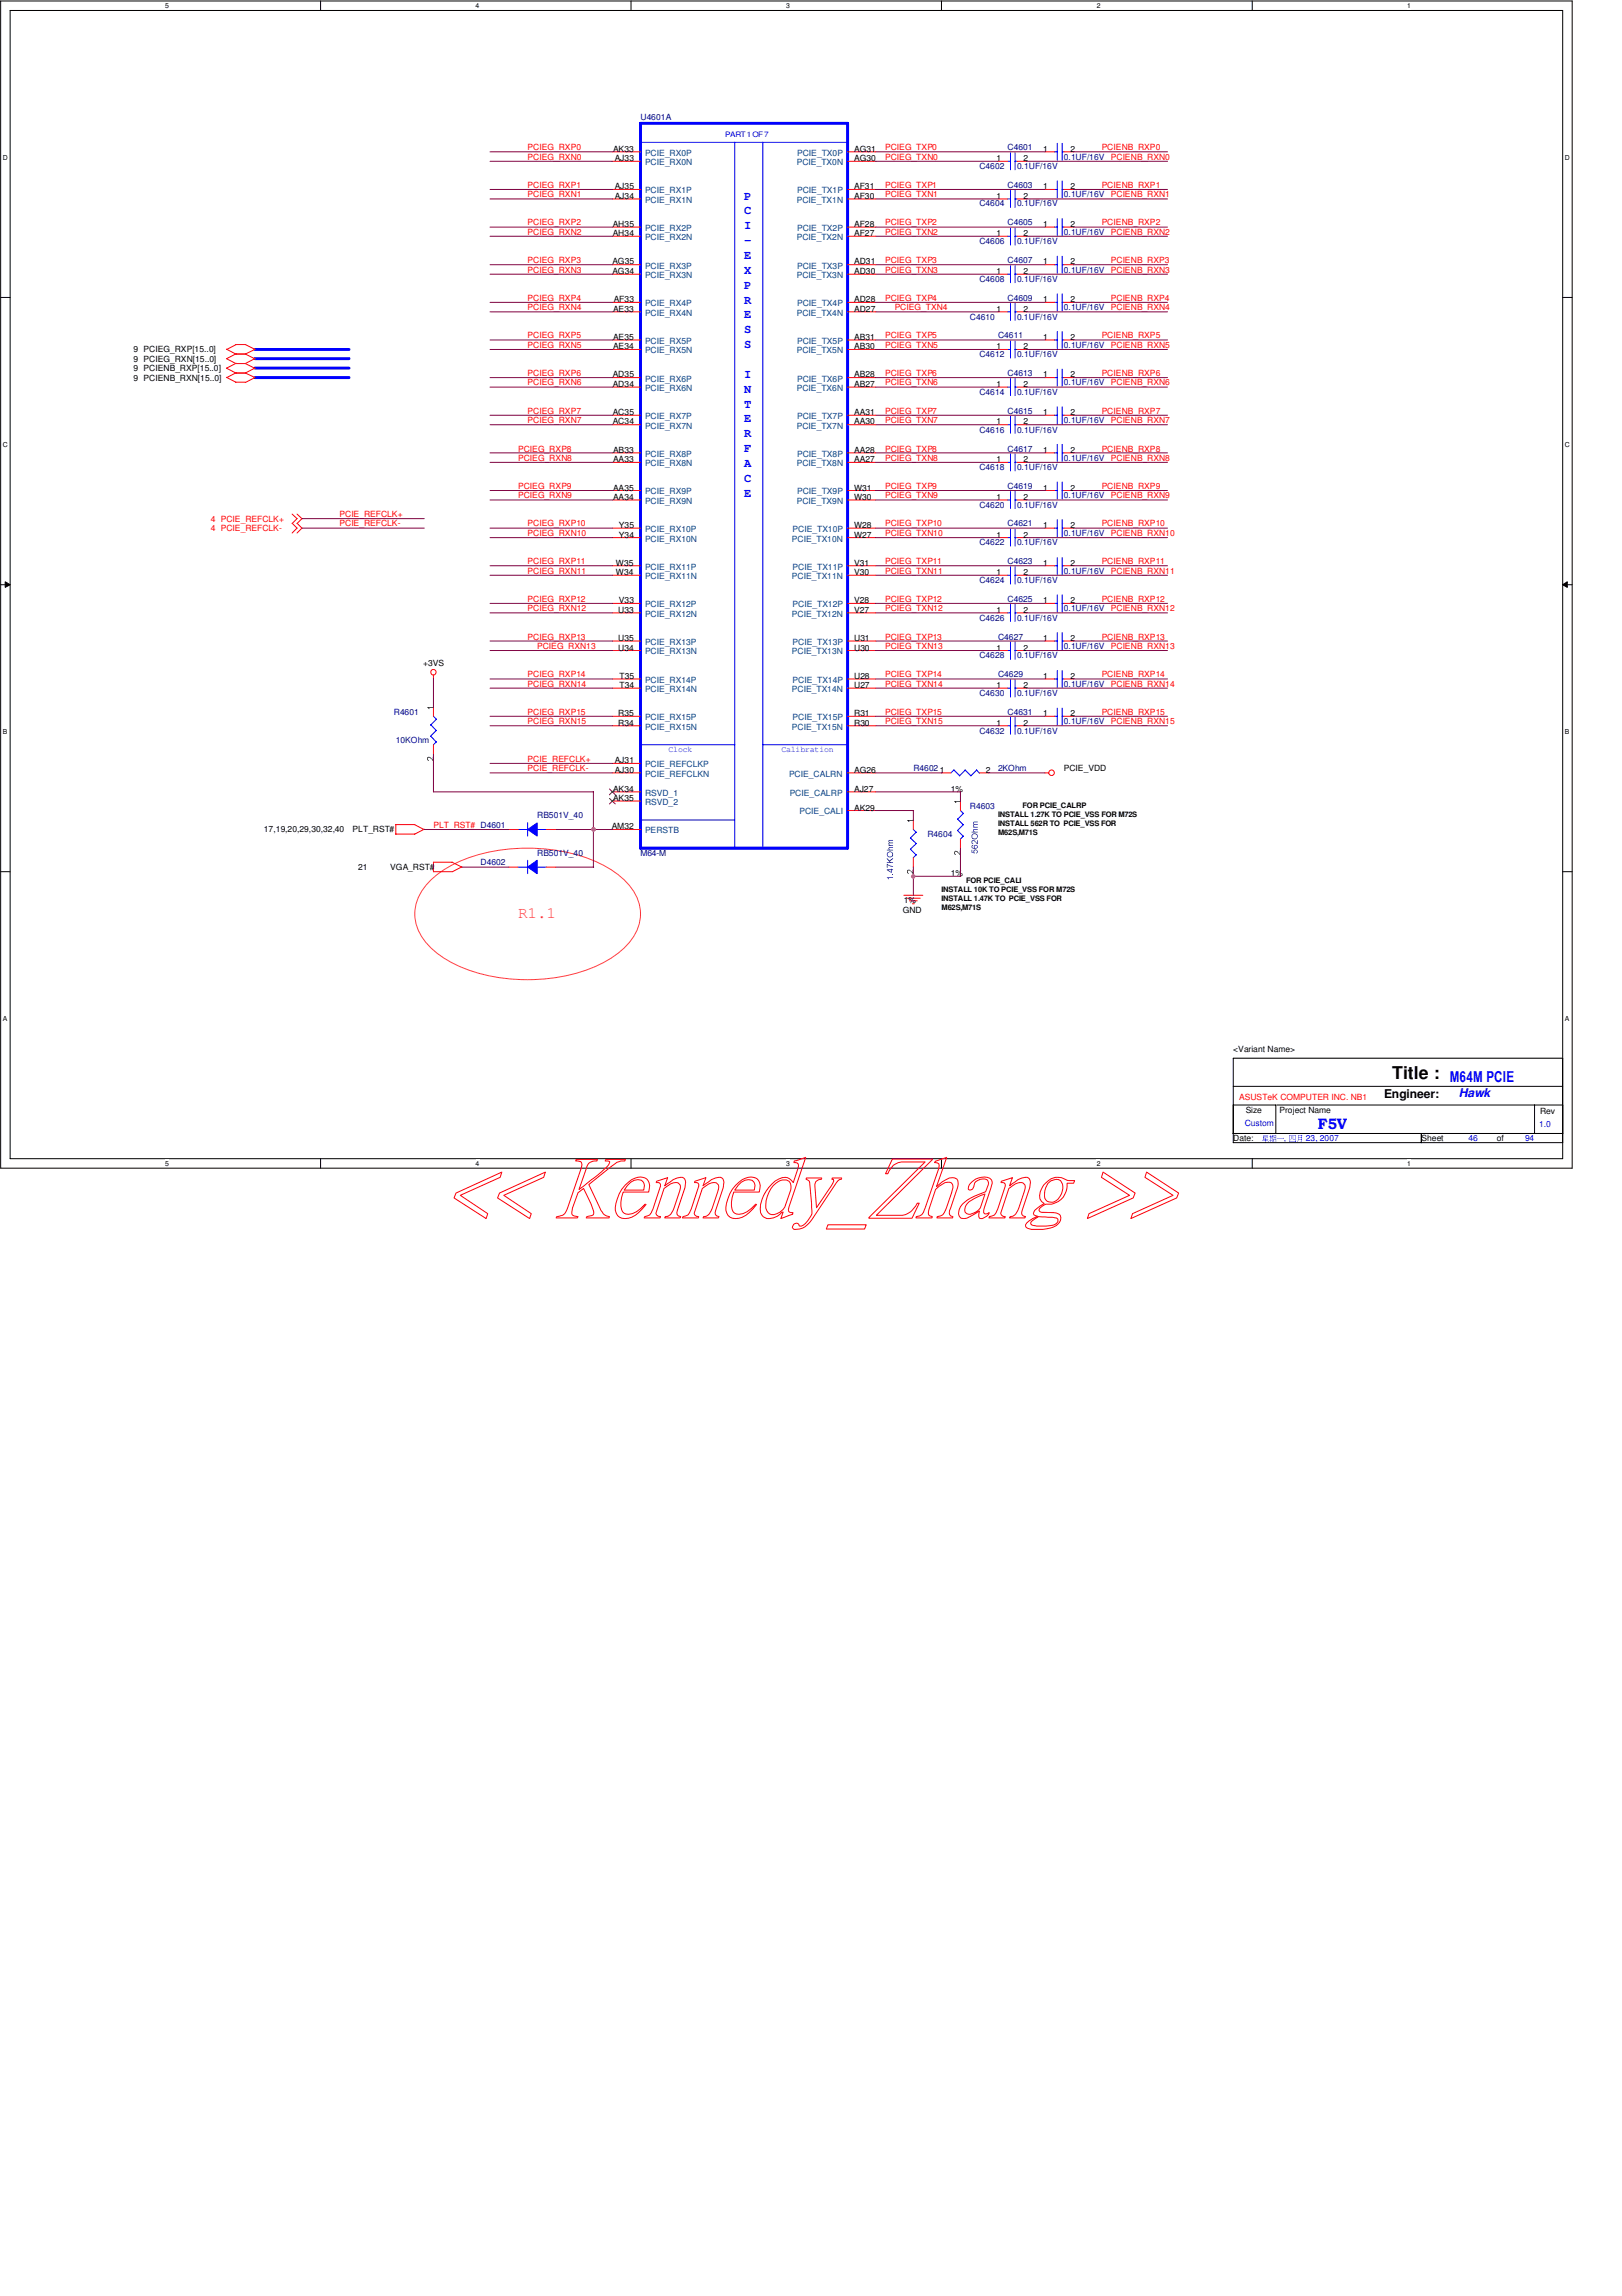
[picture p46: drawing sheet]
<svg xmlns="http://www.w3.org/2000/svg" width="210mm" height="297mm" viewBox="0 0 210 297" stroke-linecap="round" stroke-linejoin="round" font-family="sans-serif">
<defs><g id="words">
<text font-size="2.3" x="180.2" y="139.7">Title :</text>
<text font-size="2.1" fill="#ff0080" x="67.1" y="118.7">R1.1</text>
<g font-size="1.9" fill="#00f">
<text x="187.6" y="140">M64M PCIE</text>
<text x="170.6" y="146">F5V</text>
</g>
<g font-size="1.6" fill="#00f">
<text x="96.3" y="25.8">P</text>
<text x="96.3" y="27.7">C</text>
<text x="96.3" y="29.6">I</text>
<text x="96.3" y="31.6">-</text>
<text x="96.3" y="33.5">E</text>
<text x="96.3" y="35.4">X</text>
<text x="96.3" y="37.3">P</text>
<text x="96.3" y="39.3">R</text>
<text x="96.3" y="41.2">E</text>
<text x="96.3" y="43.1">S</text>
<text x="96.3" y="45">S</text>
<text x="96.3" y="48.9">I</text>
<text x="96.3" y="50.8">N</text>
<text x="96.3" y="52.7">T</text>
<text x="96.3" y="54.7">E</text>
<text x="96.3" y="56.6">R</text>
<text x="96.3" y="58.5">F</text>
<text x="96.3" y="60.4">A</text>
<text x="96.3" y="62.4">C</text>
<text x="96.3" y="64.3">E</text>
<text x="188.8" y="142">Hawk</text>
</g>
<text font-size="1.6" x="179.1" y="142">Engineer:</text>
<g font-size="1.1" fill="#000080">
<text x="82.9" y="15.5">U4601A</text>
<text x="126.7" y="21.9">C4602</text>
<text x="130.4" y="19.4">C4601</text>
<text x="131.6" y="21.9">0.1UF/16V</text>
<text x="137.7" y="20.7">0.1UF/16V</text>
<text x="126.7" y="26.7">C4604</text>
<text x="130.4" y="29.2">C4605</text>
<text x="130.4" y="24.3">C4603</text>
<text x="131.6" y="26.7">0.1UF/16V</text>
<text x="137.7" y="25.5">0.1UF/16V</text>
<text x="126.7" y="31.6">C4606</text>
<text x="130.4" y="34">C4607</text>
<text x="131.6" y="31.6">0.1UF/16V</text>
<text x="137.7" y="35.3">0.1UF/16V</text>
<text x="137.7" y="30.4">0.1UF/16V</text>
<text x="125.5" y="41.4">C4610</text>
<text x="126.7" y="36.5">C4608</text>
<text x="130.4" y="38.9">C4609</text>
<text x="131.6" y="41.4">0.1UF/16V</text>
<text x="131.6" y="36.5">0.1UF/16V</text>
<text x="137.7" y="40.1">0.1UF/16V</text>
<text x="126.7" y="46.2">C4612</text>
<text x="129.2" y="43.8">C4611</text>
<text x="131.6" y="46.2">0.1UF/16V</text>
<text x="137.7" y="45">0.1UF/16V</text>
<text x="126.7" y="51.1">C4614</text>
<text x="130.4" y="48.6">C4613</text>
<text x="130.4" y="53.5">C4615</text>
<text x="131.6" y="51.1">0.1UF/16V</text>
<text x="137.7" y="49.9">0.1UF/16V</text>
<text x="126.7" y="56">C4616</text>
<text x="130.4" y="58.4">C4617</text>
<text x="131.6" y="56">0.1UF/16V</text>
<text x="137.7" y="54.7">0.1UF/16V</text>
<text x="137.7" y="59.6">0.1UF/16V</text>
<text x="126.7" y="60.8">C4618</text>
<text x="126.7" y="65.7">C4620</text>
<text x="130.4" y="63.2">C4619</text>
<text x="131.6" y="60.8">0.1UF/16V</text>
<text x="131.6" y="65.7">0.1UF/16V</text>
<text x="137.7" y="64.5">0.1UF/16V</text>
<text x="126.7" y="70.6">C4622</text>
<text x="130.4" y="68.1">C4621</text>
<text x="131.6" y="70.6">0.1UF/16V</text>
<text x="137.7" y="69.3">0.1UF/16V</text>
<text x="126.7" y="75.4">C4624</text>
<text x="130.4" y="77.9">C4625</text>
<text x="130.4" y="73">C4623</text>
<text x="131.6" y="75.4">0.1UF/16V</text>
<text x="137.7" y="74.2">0.1UF/16V</text>
<text x="126.7" y="80.3">C4626</text>
<text x="129.2" y="82.8">C4627</text>
<text x="131.6" y="80.3">0.1UF/16V</text>
<text x="137.7" y="79.1">0.1UF/16V</text>
<text x="137.7" y="83.9">0.1UF/16V</text>
<text x="126.7" y="85.2">C4628</text>
<text x="129.2" y="87.6">C4629</text>
<text x="131.6" y="85.2">0.1UF/16V</text>
<text x="137.7" y="88.9">0.1UF/16V</text>
<text x="51" y="92.5">R4601</text>
<text x="126.7" y="94.9">C4632</text>
<text x="126.7" y="90">C4630</text>
<text x="130.4" y="92.5">C4631</text>
<text x="131.6" y="94.9">0.1UF/16V</text>
<text x="131.6" y="90">0.1UF/16V</text>
<text x="137.7" y="93.7">0.1UF/16V</text>
<text x="51.2" y="96.1">10KOhm</text>
<text x="118.2" y="99.8">R4602</text>
<text x="129.2" y="99.8">2KOhm</text>
<text x="69.5" y="105.9">RB501V_40</text>
<text x="125.5" y="104.6">R4603</text>
<text x="62.2" y="112">D4602</text>
<text x="69.5" y="110.7">RB501V_40</text>
<text x="82.9" y="110.7">M64-M</text>
<text x="120" y="108.3">R4604</text>
</g>
<g font-size="1.1" fill="#f00">
<text x="68.3" y="19.4">PCIEG_RXP0</text>
<text x="68.3" y="20.7">PCIEG_RXN0</text>
<text x="114.6" y="20.7">PCIEG_TXN0</text>
<text x="114.6" y="19.4">PCIEG_TXP0</text>
<text x="142.6" y="19.4">PCIENB_RXP0</text>
<text x="143.8" y="20.7">PCIENB_RXN0</text>
<text x="68.3" y="24.3">PCIEG_RXP1</text>
<text x="68.3" y="25.5">PCIEG_RXN1</text>
<text x="68.3" y="29.2">PCIEG_RXP2</text>
<text x="114.6" y="25.5">PCIEG_TXN1</text>
<text x="114.6" y="29.2">PCIEG_TXP2</text>
<text x="114.6" y="24.3">PCIEG_TXP1</text>
<text x="142.6" y="24.3">PCIENB_RXP1</text>
<text x="142.6" y="29.2">PCIENB_RXP2</text>
<text x="143.8" y="25.5">PCIENB_RXN1</text>
<text x="68.3" y="35.3">PCIEG_RXN3</text>
<text x="68.3" y="34">PCIEG_RXP3</text>
<text x="68.3" y="30.4">PCIEG_RXN2</text>
<text x="114.6" y="30.4">PCIEG_TXN2</text>
<text x="114.6" y="35.3">PCIEG_TXN3</text>
<text x="114.6" y="34">PCIEG_TXP3</text>
<text x="143.8" y="35.3">PCIENB_RXN3</text>
<text x="143.8" y="30.4">PCIENB_RXN2</text>
<text x="143.8" y="34">PCIENB_RXP3</text>
<text x="68.3" y="38.9">PCIEG_RXP4</text>
<text x="68.3" y="40.1">PCIEG_RXN4</text>
<text x="114.6" y="38.9">PCIEG_TXP4</text>
<text x="115.8" y="40.1">PCIEG_TXN4</text>
<text x="143.8" y="40.1">PCIENB_RXN4</text>
<text x="143.8" y="38.9">PCIENB_RXP4</text>
<text x="68.3" y="43.8">PCIEG_RXP5</text>
<text x="68.3" y="45">PCIEG_RXN5</text>
<text x="114.6" y="45">PCIEG_TXN5</text>
<text x="114.6" y="43.8">PCIEG_TXP5</text>
<text x="142.6" y="43.8">PCIENB_RXP5</text>
<text x="143.8" y="45">PCIENB_RXN5</text>
<text x="68.3" y="49.9">PCIEG_RXN6</text>
<text x="68.3" y="53.5">PCIEG_RXP7</text>
<text x="68.3" y="48.6">PCIEG_RXP6</text>
<text x="114.6" y="48.6">PCIEG_TXP6</text>
<text x="114.6" y="53.5">PCIEG_TXP7</text>
<text x="114.6" y="49.9">PCIEG_TXN6</text>
<text x="142.6" y="48.6">PCIENB_RXP6</text>
<text x="142.6" y="53.5">PCIENB_RXP7</text>
<text x="143.8" y="49.9">PCIENB_RXN6</text>
<text x="67.1" y="58.4">PCIEG_RXP8</text>
<text x="67.1" y="59.6">PCIEG_RXN8</text>
<text x="68.3" y="54.7">PCIEG_RXN7</text>
<text x="114.6" y="54.7">PCIEG_TXN7</text>
<text x="114.6" y="58.4">PCIEG_TXP8</text>
<text x="114.6" y="59.6">PCIEG_TXN8</text>
<text x="142.6" y="58.4">PCIENB_RXP8</text>
<text x="143.8" y="54.7">PCIENB_RXN7</text>
<text x="143.8" y="59.6">PCIENB_RXN8</text>
<text x="67.1" y="64.5">PCIEG_RXN9</text>
<text x="67.1" y="63.2">PCIEG_RXP9</text>
<text x="114.6" y="63.2">PCIEG_TXP9</text>
<text x="114.6" y="64.5">PCIEG_TXN9</text>
<text x="142.6" y="63.2">PCIENB_RXP9</text>
<text x="143.8" y="64.5">PCIENB_RXN9</text>
<text x="27.3" y="68.7">4 PCIE_REFCLK-</text>
<text x="27.3" y="67.5">4 PCIE_REFCLK+</text>
<text x="43.9" y="68.1">PCIE_REFCLK-</text>
<text x="43.9" y="66.9">PCIE_REFCLK+</text>
<text x="68.3" y="68.1">PCIEG_RXP10</text>
<text x="68.3" y="69.3">PCIEG_RXN10</text>
<text x="114.6" y="68.1">PCIEG_TXP10</text>
<text x="114.6" y="69.3">PCIEG_TXN10</text>
<text x="142.6" y="68.1">PCIENB_RXP10</text>
<text x="143.8" y="69.3">PCIENB_RXN10</text>
<text x="68.3" y="73">PCIEG_RXP11</text>
<text x="68.3" y="74.2">PCIEG_RXN11</text>
<text x="68.3" y="77.9">PCIEG_RXP12</text>
<text x="114.6" y="77.9">PCIEG_TXP12</text>
<text x="114.6" y="74.2">PCIEG_TXN11</text>
<text x="114.6" y="73">PCIEG_TXP11</text>
<text x="142.6" y="73">PCIENB_RXP11</text>
<text x="142.6" y="77.9">PCIENB_RXP12</text>
<text x="143.8" y="74.2">PCIENB_RXN11</text>
<text x="68.3" y="82.8">PCIEG_RXP13</text>
<text x="68.3" y="79.1">PCIEG_RXN12</text>
<text x="69.5" y="83.9">PCIEG_RXN13</text>
<text x="114.6" y="79.1">PCIEG_TXN12</text>
<text x="114.6" y="82.8">PCIEG_TXP13</text>
<text x="114.6" y="83.9">PCIEG_TXN13</text>
<text x="142.6" y="82.8">PCIENB_RXP13</text>
<text x="143.8" y="79.1">PCIENB_RXN12</text>
<text x="143.8" y="83.9">PCIENB_RXN13</text>
<text x="68.3" y="88.9">PCIEG_RXN14</text>
<text x="68.3" y="87.6">PCIEG_RXP14</text>
<text x="114.6" y="87.6">PCIEG_TXP14</text>
<text x="114.6" y="88.9">PCIEG_TXN14</text>
<text x="142.6" y="87.6">PCIENB_RXP14</text>
<text x="143.8" y="88.9">PCIENB_RXN14</text>
<text x="68.3" y="93.7">PCIEG_RXN15</text>
<text x="68.3" y="92.5">PCIEG_RXP15</text>
<text x="114.6" y="92.5">PCIEG_TXP15</text>
<text x="114.6" y="93.7">PCIEG_TXN15</text>
<text x="142.6" y="92.5">PCIENB_RXP15</text>
<text x="143.8" y="93.7">PCIENB_RXN15</text>
<text x="68.3" y="98.6">PCIE_REFCLK+</text>
<text x="68.3" y="99.8">PCIE_REFCLK-</text>
<text x="56.1" y="107.1">PLT_RST# D4601</text>
<text x="160.4" y="142.3">ASUSTeK COMPUTER INC. NB1</text>
</g>
<g font-size="1.1">
<text x="79.3" y="19.6">AK33</text>
<text x="79.5" y="20.8">AJ33</text>
<text x="110.5" y="19.6">AG31</text>
<text x="110.5" y="20.8">AG30</text>
<text x="128.9" y="20.8">1</text>
<text x="132.5" y="20.8">2</text>
<text x="135" y="19.6">1</text>
<text x="138.5" y="19.6">2</text>
<text x="79.3" y="29.3">AH35</text>
<text x="79.5" y="24.5">AJ35</text>
<text x="79.5" y="25.7">AJ34</text>
<text x="110.5" y="24.5">AF31</text>
<text x="110.5" y="25.7">AF30</text>
<text x="110.5" y="29.3">AF28</text>
<text x="128.9" y="25.7">1</text>
<text x="132.5" y="25.7">2</text>
<text x="135" y="29.3">1</text>
<text x="135" y="24.5">1</text>
<text x="138.5" y="29.3">2</text>
<text x="138.5" y="24.5">2</text>
<text x="79.2" y="34.2">AG35</text>
<text x="79.2" y="35.4">AG34</text>
<text x="79.3" y="30.6">AH34</text>
<text x="110.5" y="30.6">AF27</text>
<text x="110.5" y="34.2">AD31</text>
<text x="110.5" y="35.4">AD30</text>
<text x="128.9" y="35.4">1</text>
<text x="128.9" y="30.6">1</text>
<text x="132.5" y="35.4">2</text>
<text x="132.5" y="30.6">2</text>
<text x="135" y="34.2">1</text>
<text x="138.5" y="34.2">2</text>
<text x="79.3" y="40.3">AE33</text>
<text x="79.4" y="39.1">AF33</text>
<text x="110.5" y="39.1">AD28</text>
<text x="110.5" y="40.3">AD27</text>
<text x="128.9" y="40.3">1</text>
<text x="132.5" y="40.3">2</text>
<text x="135" y="39.1">1</text>
<text x="138.5" y="39.1">2</text>
<text x="17.3" y="45.6">9 PCIEG_RXP[15..0]</text>
<text x="17.3" y="46.8">9 PCIEG_RXN[15..0]</text>
<text x="79.3" y="43.9">AE35</text>
<text x="79.3" y="45.2">AE34</text>
<text x="110.5" y="43.9">AB31</text>
<text x="110.5" y="45.2">AB30</text>
<text x="128.9" y="45.2">1</text>
<text x="132.5" y="45.2">2</text>
<text x="135" y="43.9">1</text>
<text x="138.5" y="43.9">2</text>
<text x="17.3" y="48">9 PCIENB_RXP[15..0]</text>
<text x="17.3" y="49.3">9 PCIENB_RXN[15..0]</text>
<text x="79.3" y="48.8">AD35</text>
<text x="79.3" y="50">AD34</text>
<text x="79.3" y="53.7">AC35</text>
<text x="110.5" y="48.8">AB28</text>
<text x="110.5" y="50">AB27</text>
<text x="110.5" y="53.7">AA31</text>
<text x="128.9" y="50">1</text>
<text x="132.5" y="50">2</text>
<text x="135" y="48.8">1</text>
<text x="135" y="53.7">1</text>
<text x="138.5" y="48.8">2</text>
<text x="138.5" y="53.7">2</text>
<text x="79.3" y="54.9">AC34</text>
<text x="79.3" y="58.6">AB33</text>
<text x="79.3" y="59.8">AA33</text>
<text x="110.5" y="54.9">AA30</text>
<text x="110.5" y="58.6">AA28</text>
<text x="110.5" y="59.8">AA27</text>
<text x="128.9" y="59.8">1</text>
<text x="128.9" y="54.9">1</text>
<text x="132.5" y="59.8">2</text>
<text x="132.5" y="54.9">2</text>
<text x="135" y="58.6">1</text>
<text x="138.5" y="58.6">2</text>
<text x="79.3" y="63.5">AA35</text>
<text x="79.3" y="64.6">AA34</text>
<text x="110.5" y="63.5">W31</text>
<text x="110.5" y="64.6">W30</text>
<text x="128.9" y="64.6">1</text>
<text x="132.5" y="64.6">2</text>
<text x="135" y="63.5">1</text>
<text x="138.5" y="63.5">2</text>
<text x="80.1" y="68.3">Y35</text>
<text x="80.1" y="69.6">Y34</text>
<text x="110.5" y="68.3">W28</text>
<text x="110.5" y="69.6">W27</text>
<text x="128.9" y="69.6">1</text>
<text x="132.5" y="69.6">2</text>
<text x="135" y="68.3">1</text>
<text x="138.5" y="68.3">2</text>
<text x="79.7" y="73.2">W35</text>
<text x="79.7" y="74.4">W34</text>
<text x="110.5" y="73.2">V31</text>
<text x="110.5" y="74.4">V30</text>
<text x="128.9" y="74.4">1</text>
<text x="132.5" y="74.4">2</text>
<text x="135" y="73.2">1</text>
<text x="138.5" y="73.2">2</text>
<text x="80" y="79.2">U33</text>
<text x="80" y="82.9">U35</text>
<text x="80.1" y="78.1">V33</text>
<text x="110.5" y="78.1">V28</text>
<text x="110.5" y="79.2">V27</text>
<text x="110.5" y="82.9">U31</text>
<text x="128.9" y="79.2">1</text>
<text x="132.5" y="79.2">2</text>
<text x="135" y="78.1">1</text>
<text x="135" y="82.9">1</text>
<text x="138.5" y="78.1">2</text>
<text x="138.5" y="82.9">2</text>
<text x="54.8" y="86.1">+3VS</text>
<text x="80" y="84.2">U34</text>
<text x="80.2" y="87.8">T35</text>
<text x="80.2" y="89">T34</text>
<text x="110.5" y="84.2">U30</text>
<text x="110.5" y="87.8">U28</text>
<text x="110.5" y="89">U27</text>
<text x="128.9" y="84.2">1</text>
<text x="128.9" y="89">1</text>
<text x="132.5" y="84.2">2</text>
<text x="132.5" y="89">2</text>
<text x="135" y="87.8">1</text>
<text x="138.5" y="87.8">2</text>
<text x="80" y="92.7">R35</text>
<text x="80" y="93.9">R34</text>
<text x="110.5" y="92.7">R31</text>
<text x="110.5" y="93.9">R30</text>
<text x="128.9" y="93.9">1</text>
<text x="132.5" y="93.9">2</text>
<text x="135" y="92.7">1</text>
<text x="138.5" y="92.7">2</text>
<text x="79.5" y="98.8">AJ31</text>
<text x="79.5" y="100">AJ30</text>
<text x="110.5" y="100">AG26</text>
<text x="121.6" y="100">1</text>
<text x="127.6" y="100">2</text>
<text x="137.7" y="99.8">PCIE_VDD</text>
<text x="34.2" y="107.7">17,19,20,29,30,32,40</text>
<text x="45.6" y="107.7">PLT_RST#</text>
<text x="79.2" y="107.3">AM32</text>
<text x="79.3" y="102.4">AK34</text>
<text x="79.3" y="103.6">AK35</text>
<text x="110.5" y="102.4">AJ27</text>
<text x="110.5" y="104.9">AK29</text>
<text x="123.1" y="102.5">1%</text>
<text x="46.4" y="112.6">21</text>
<text x="50.5" y="112.6">VGA_RST#</text>
<text x="123.1" y="113.3">1%</text>
<text x="116.8" y="118.1">GND</text>
<text x="117" y="116.8">1%</text>
<text x="159.6" y="136.1">&lt;Variant Name&gt;</text>
<text x="161.2" y="144">Size</text>
<text x="165.6" y="144">Project Name</text>
<text x="159.6" y="147.7">Date:</text>
<text x="183.9" y="147.7">Sheet</text>
<text x="193.7" y="147.7">of</text>
<text x="199.3" y="144.1">Rev</text>
</g>
<g font-size="1.1" fill="#004080">
<text x="83.5" y="20.2">PCIE_RX0P</text>
<text x="83.5" y="21.4">PCIE_RX0N</text>
<text x="103.1" y="21.4">PCIE_TX0N</text>
<text x="103.2" y="20.2">PCIE_TX0P</text>
<text x="83.5" y="25">PCIE_RX1P</text>
<text x="83.5" y="26.2">PCIE_RX1N</text>
<text x="83.5" y="29.9">PCIE_RX2P</text>
<text x="103.1" y="26.2">PCIE_TX1N</text>
<text x="103.2" y="25">PCIE_TX1P</text>
<text x="103.2" y="29.9">PCIE_TX2P</text>
<text x="83.5" y="31.1">PCIE_RX2N</text>
<text x="83.5" y="34.8">PCIE_RX3P</text>
<text x="83.5" y="36">PCIE_RX3N</text>
<text x="103.1" y="31.1">PCIE_TX2N</text>
<text x="103.1" y="36">PCIE_TX3N</text>
<text x="103.2" y="34.8">PCIE_TX3P</text>
<text x="83.5" y="39.6">PCIE_RX4P</text>
<text x="83.5" y="40.9">PCIE_RX4N</text>
<text x="103.1" y="40.9">PCIE_TX4N</text>
<text x="103.2" y="39.6">PCIE_TX4P</text>
<text x="83.5" y="44.5">PCIE_RX5P</text>
<text x="83.5" y="45.7">PCIE_RX5N</text>
<text x="103.1" y="45.7">PCIE_TX5N</text>
<text x="103.2" y="44.5">PCIE_TX5P</text>
<text x="83.5" y="49.4">PCIE_RX6P</text>
<text x="83.5" y="50.6">PCIE_RX6N</text>
<text x="103.1" y="50.6">PCIE_TX6N</text>
<text x="103.2" y="49.4">PCIE_TX6P</text>
<text x="83.5" y="54.2">PCIE_RX7P</text>
<text x="83.5" y="55.5">PCIE_RX7N</text>
<text x="83.5" y="59.1">PCIE_RX8P</text>
<text x="103.1" y="55.5">PCIE_TX7N</text>
<text x="103.2" y="54.2">PCIE_TX7P</text>
<text x="103.2" y="59.1">PCIE_TX8P</text>
<text x="83.5" y="60.3">PCIE_RX8N</text>
<text x="83.5" y="64">PCIE_RX9P</text>
<text x="83.5" y="65.2">PCIE_RX9N</text>
<text x="103.1" y="60.3">PCIE_TX8N</text>
<text x="103.1" y="65.2">PCIE_TX9N</text>
<text x="103.2" y="64">PCIE_TX9P</text>
<text x="83.5" y="68.8">PCIE_RX10P</text>
<text x="83.5" y="70.1">PCIE_RX10N</text>
<text x="102.5" y="70.1">PCIE_TX10N</text>
<text x="102.6" y="68.8">PCIE_TX10P</text>
<text x="83.5" y="73.7">PCIE_RX11P</text>
<text x="83.5" y="74.9">PCIE_RX11N</text>
<text x="102.5" y="74.9">PCIE_TX11N</text>
<text x="102.6" y="73.7">PCIE_TX11P</text>
<text x="83.5" y="78.6">PCIE_RX12P</text>
<text x="83.5" y="79.8">PCIE_RX12N</text>
<text x="83.5" y="83.4">PCIE_RX13P</text>
<text x="102.5" y="79.8">PCIE_TX12N</text>
<text x="102.6" y="78.6">PCIE_TX12P</text>
<text x="102.6" y="83.4">PCIE_TX13P</text>
<text x="83.5" y="84.7">PCIE_RX13N</text>
<text x="83.5" y="88.3">PCIE_RX14P</text>
<text x="83.5" y="89.5">PCIE_RX14N</text>
<text x="102.5" y="84.7">PCIE_TX13N</text>
<text x="102.5" y="89.5">PCIE_TX14N</text>
<text x="102.6" y="88.3">PCIE_TX14P</text>
<text x="83.5" y="93.2">PCIE_RX15P</text>
<text x="83.5" y="94.4">PCIE_RX15N</text>
<text x="102.5" y="94.4">PCIE_TX15N</text>
<text x="102.6" y="93.2">PCIE_TX15P</text>
<text x="83.5" y="99.3">PCIE_REFCLKP</text>
<text x="83.5" y="100.5">PCIE_REFCLKN</text>
<text x="102.1" y="100.5">PCIE_CALRN</text>
<text x="83.5" y="103">RSVD_1</text>
<text x="83.5" y="104.1">RSVD_2</text>
<text x="83.5" y="107.8">PERSTB</text>
<text x="102.2" y="103">PCIE_CALRP</text>
<text x="103.5" y="105.4">PCIE_CALI</text>
</g>
<g font-size="1.1" fill="#00f">
<text x="86.5" y="97.2">Clock</text>
<text x="101.1" y="97.2">Calibration</text>
<text x="161.1" y="145.7">Custom</text>
<text x="166.2" y="147.7">,</text>
<text x="169" y="147.7">23, 2007</text>
<text x="190" y="147.7">46</text>
<text x="197.4" y="147.7">94</text>
<text x="199.2" y="145.8">1.0</text>
</g>
<text font-size="1" fill="#00f" x="93.9" y="17.7">PART 1 OF 7</text>
<g font-size="1">
<text x="129.2" y="105.7">INSTALL 1.27K TO PCIE_VSS FOR M72S</text>
<text x="129.2" y="106.9">INSTALL 562R TO PCIE_VSS FOR</text>
<text x="132.3" y="104.6">FOR PCIE_CALRP</text>
<text x="129.2" y="108">M62S,M71S</text>
<text x="121.8" y="115.4">INSTALL 10K TO PCIE_VSS FOR M72S</text>
<text x="121.8" y="116.6">INSTALL 1.47K TO PCIE_VSS FOR</text>
<text x="121.8" y="117.8">M62S,M71S</text>
<text x="125" y="114.3">FOR PCIE_CALI</text>
</g>
<g font-size=".9">
<text x="21.4" y="1">5</text>
<text x="61.6" y="1">4</text>
<text x="101.7" y="1">3</text>
<text x="141.9" y="1">2</text>
<text x="182.1" y="1">1</text>
<text x=".4" y="20.7">D</text>
<text x="202.5" y="20.7">D</text>
<text x=".4" y="57.8">C</text>
<text x="202.5" y="57.8">C</text>
<text x=".4" y="95">B</text>
<text x="202.5" y="95">B</text>
<text x=".4" y="132.1">A</text>
<text x="202.5" y="132.1">A</text>
<text x="21.4" y="150.8">5</text>
<text x="61.6" y="150.8">4</text>
<text x="101.7" y="150.8">3</text>
<text x="141.9" y="150.8">2</text>
<text x="182.1" y="150.8">1</text>
</g>
</g></defs>
<path d="M.1 .1h203.4v151h-203.4zM1.3 1.4h200.9v148.5h-200.9z" fill="none" stroke="#000" stroke-width=".13"/>
<g fill="#fff">
<path d="M21.4 .3h.5v.9h-.5z"/>
<path d="M21.4 150h.5v1h-.5z"/>
</g>
<path d="M41.5 .1v1.3M41.5 149.9v1.2" fill="none" stroke="#000" stroke-width=".13"/>
<g fill="#fff">
<path d="M61.6 .3h.5v.9h-.5z"/>
<path d="M61.6 150h.5v1h-.5z"/>
</g>
<path d="M81.7 .1v1.3M81.7 149.9v1.2" fill="none" stroke="#000" stroke-width=".13"/>
<g fill="#fff">
<path d="M101.7 .3h.5v.9h-.5z"/>
<path d="M101.7 150h.5v1h-.5z"/>
</g>
<path d="M121.8 .1v1.3M121.8 149.9v1.2" fill="none" stroke="#000" stroke-width=".13"/>
<g fill="#fff">
<path d="M141.9 .3h.5v.9h-.5z"/>
<path d="M141.9 150h.5v1h-.5z"/>
</g>
<path d="M162.1 .1v1.3M162.1 149.9v1.2" fill="none" stroke="#000" stroke-width=".13"/>
<g fill="#fff">
<path d="M182.1 .3h.5v.9h-.5z"/>
<path d="M182.1 150h.5v1h-.5z"/>
<path d="M.4 19.9h.6v1h-.6z"/>
<path d="M202.5 19.9h.7v1h-.7z"/>
<path d="M.4 57h.6v1h-.6z"/>
<path d="M202.5 57h.7v1h-.7z"/>
</g>
<path d="M.1 38.5h1.2M202.2 38.5h1.3" fill="none" stroke="#000" stroke-width=".13"/>
<g fill="#fff">
<path d="M.4 94.1h.6v1.1h-.6z"/>
<path d="M202.5 94.1h.6v1.1h-.6z"/>
</g>
<path d="M.1 75.6h1.2M.7 75.3l.6 .3-.6 .4zM202.2 75.6l.6-.3v.7zM202.2 75.6h1.3" fill="none" stroke="#000" stroke-width=".13"/>
<path d="M.7 75.3l.6 .3-.6 .4zM202.2 75.6l.6-.3v.7z" fill="#000"/>
<g fill="#fff">
<path d="M.4 131.3h.6v1h-.6z"/>
<path d="M202.5 131.3h.6v1h-.6z"/>
</g>
<path d="M.1 112.8h1.2M202.2 112.8h1.3" fill="none" stroke="#000" stroke-width=".13"/>
<path d="M55.9 113.7a17.7 17.7 0 0 1 10.6-3.9 21.7 21.7 0 0 1 12.1 2.4 8 8 0 0 1 4.2 5 5.9 5.9 0 0 1-2.2 5.6 17.9 17.9 0 0 1-10.7 3.9 21.5 21.5 0 0 1-12-2.4 8 8 0 0 1-4.1-5.1 5.9 5.9 0 0 1 2.1-5.5z" fill="none" stroke="#ff0080" stroke-width=".13"/>
<g fill="#00f">
<path d="M165.2 147.3h.8l.1-.1 .1 .1z"/>
<path d="M163.5 146.9h.5zM163.5 147l.5 .1zM163.5 147.2h.5zM163.4 146.9l.1 .4v-.4zM164 146.9v.3zM163.5 147.2l-.2 .4 .3-.3zM163.5 147.4h.6zM163.4 147.6h.6v-.1v.1zM163.7 147.2l.1 .6v-.5zM163.3 147.7l.9 .1-.1-.1z"/>
<path d="M164.4 147.2h.2zM164.4 147.3l.2 .1zM164.8 146.9h.3zM164.8 147.2h.3zM164.8 147.4h.3zM164.3 147h.5l-.1-.1zM164.4 146.8l.1 .7v-.6zM164.6 146.8l.1 .7v-.6zM164.3 147.5h.5l-.1-.1zM164.4 147.6l-.1 .2 .2-.2zM164.5 147.6l.2 .1v-.1zM164.8 146.9v.5l-.1 .4 .2-.4v-.5zM165.1 146.9v.8h-.2l.2 .1v-.1v-.8z"/>
<path d="M166.9 146.9h.7zM166.9 147.7h.7zM166.8 146.9l.1 .8v-.8zM167.6 146.9v.8h.1zM167.1 146.9v.4l-.1 .2 .1-.2zM167.3 146.9v.5h.2v-.2v.2h-.2z"/>
<path d="M168 146.9h.5zM168 147.1l.5 .1zM168 147.4h.5zM168 146.8v.7l-.1 .3 .1-.3zM168.5 146.8l-.1 .9h-.1l.1 .1h.1z"/>
</g>
<path d="M159.6 136.9h42.6v10.9h-42.6zM159.6 146.6h42.6M159.6 143h5.5v3.6M159.6 140.5h42.6M165.2 143h37M183.9 146.6v1.2M198.6 143v3.6" fill="none" stroke="#000" stroke-width=".13"/>
<g fill="none" stroke="#f00" stroke-width=".13">
<path d="M135.3 19.6h1.2M137.7 19.6h1.2M129.2 20.9h1.2M131.6 20.9h1.2M135.3 34.2h1.2M137.7 34.2h1.2M129.2 40.3h1.2M131.6 40.3h1.2M37.8 67.7l.6 .6-.6 .7M37.8 66.5l.6 .6-.6 .6M38.4 67.7l.7 .6-.7 .7M38.4 66.5l.7 .6-.7 .6"/>
<path d="M129.2 69.6h1.2M129.2 79.3h1.2M131.6 69.6h1.2M131.6 79.3h1.2M56.1 87.3v.5M129.2 84.2h1.2M131.6 84.2h1.2M135.2 100h.5M135.3 87.8h1.2M137.7 87.8h1.2M117 115.8h2.4M117.3 116.2h1.8"/>
<path d="M117.7 116.5h1M118.1 116.9h.2"/>
<circle cx="56.1" cy="87" r=".35"/>
<circle cx="136.1" cy="100" r=".36"/>
</g>
<g fill="none" stroke="#00f" stroke-width=".13">
<path d="M130.8 19.8v2.2M131.4 19.8v2.2M136.4 19.6h.4M136.8 18.5v2.2M137.5 18.5v2.2M137.5 19.6h.2M130.4 20.9h.4M130.8 39.2v2.2M131.4 39.2v2.2M131.4 20.9h.2M136.4 34.2h.4M136.8 33.1v2.2"/>
<path d="M137.5 33.1v2.2M137.5 34.2h.2M130.4 40.3h.4M131.4 40.3h.2M130.4 69.6h.4M130.4 79.3h.4M130.8 68.5v2.2M130.8 78.2v2.2M131.4 68.5v2.2M131.4 78.2v2.2M131.4 69.6h.2M131.4 79.3h.2"/>
<path d="M130.4 84.2h.4M130.8 83.1v2.2M131.4 83.1v2.2M131.4 84.2h.2M136.4 87.8h.4M136.8 86.7v2.2M137.5 86.7v2.2M137.5 87.8h.2M118.2 107.3l.4 .4M118.6 110.6l-.4 .4M118.6 107.7l-.8 .7 .8 .7-.8 .8 .8 .7"/>
</g>
<g fill="#000080">
<path d="M114.8 113.5h.8v.1h-.7l.2 .1h-.1z"/>
<path d="M115.5 113.1h.1v.1h-.1z"/>
<path d="M114.8 111.8l.4 .2 .4 .1h-.4l-.3-.3v.5h-.1z"/>
<path d="M114.8 111l.3 .3 .5-.3v.1l-.5 .3 .2 .1h.3v.1h-.8v-.1h.3l-.3-.4z"/>
<path d="M115.1 109.6h.5v.1h-.4a.13 .13 0 0 0-.1 .1 .13 .13 0 0 0 .1 .1h.4v.1h-.8v-.1h.3l-.1-.1z"/>
<path d="M115 108.7h.6v.1h-.5a.15 .15 0 0 0 0 .1 .15 .15 0 0 0 .1 .1h.4v.1h-.4a.12 .12 0 0 0-.1 .1 .12 .12 0 0 0 .1 .1h.4v.1h-.6l.1-.1z"/>
<path d="M114.8 112.5v.1l.5 .3h.1v-.3h.2l-.2-.2-.1 .1zM114.9 112.6h.4v.2z"/>
<path d="M114.8 110.5a.4 .4 0 0 0 .8 0 .4 .4 0 0 0-.8 0zM114.9 110.5a.31 .31 0 0 1 .6 0 .31 .31 0 0 1-.6 0z"/>
</g>
<path d="M135.3 48.9h1.2M137.7 48.9h1.2M135.3 68.3h1.2M137.7 68.3h1.2M118.2 106.1v1.2M118.2 111v1.2" fill="none" stroke="#f00" stroke-width=".13"/>
<path d="M117.4 106.1h.8v.1h-.6l.1 .1h-.1zM117.4 112.6a.61 .61 0 0 1 .7 .3v-.4h.1v.5l-.2-.1a.34 .34 0 0 0-.5-.2l.1 .3-.2-.1z" fill="#000"/>
<path d="M136.4 48.9h.4M136.8 47.8v2.2M137.5 47.8v2.2M137.5 48.9h.2M136.4 68.3h.4M136.8 67.2v2.3M137.5 67.2v2.3M137.5 68.3h.2M67 112.2h1.3M68.3 111.3v1.7M69.5 112.2h1.2" fill="none" stroke="#00f" stroke-width=".13"/>
<path d="M68.3 112.2l1.2-.9v1.7z" fill="#00f"/>
<g fill="none" stroke="#00f" stroke-width=".13">
<path d="M82.9 18.4h26.8M95.1 18.4v91.3M98.7 18.4v91.3M130.4 35.5h.4M130.4 30.6h.4M130.8 29.5v2.2M130.8 34.4v2.2M131.4 29.5v2.2M131.4 34.4v2.2M131.4 35.5h.2M131.4 30.6h.2M136.4 29.4h.4"/>
<path d="M136.4 39.1h.4M136.4 24.5h.4M136.8 23.4v2.2M136.8 28.3v2.2M136.8 38v2.2M137.5 23.4v2.2M137.5 28.3v2.2M137.5 38v2.2M137.5 29.4h.2M137.5 39.1h.2M137.5 24.5h.2M130.4 45.2h.4"/>
<path d="M130.4 50.1h.4M130.4 59.8h.4M130.8 44.1v2.2M130.8 49v2.2M130.8 58.7v2.2M131.4 44.1v2.2M131.4 49v2.2M131.4 58.7v2.2M131.4 45.2h.2M131.4 50.1h.2M131.4 59.8h.2M136.4 44h.4"/>
<path d="M136.4 53.7h.4M136.8 42.9v2.2M136.8 52.6v2.3M137.5 42.9v2.2M137.5 52.6v2.3M137.5 44h.2M137.5 53.7h.2M130.4 74.4h.4M130.4 64.7h.4M130.8 63.6v2.2M130.8 73.3v2.3M131.4 63.6v2.2"/>
<path d="M131.4 73.3v2.3M131.4 74.4h.2M131.4 64.7h.2M136.4 78.1h.4M136.4 63.5h.4M136.4 73.2h.4M136.8 62.4v2.2M136.8 72.1v2.2M136.8 77v2.2M137.5 62.4v2.2M137.5 72.1v2.2M137.5 77v2.2"/>
<path d="M137.5 78.1h.2M137.5 63.5h.2M137.5 73.2h.2M55.8 95.2l.7 .8M55.8 93.8l.7 .7M56.1 92.7l.4 .3-.8 .8M56.5 96l-.4 .4M56.5 94.5l-.8 .7M82.9 96.4h12.2M98.7 96.4h11M123.1 100l.3-.4 .8 .8M124.9 99.6l.7 .8 .8-.8"/>
<path d="M124.9 99.6l-.7 .8M126.4 99.6l.3 .4M130.4 93.9h.4M130.4 89h.4M130.8 87.9v2.3M130.8 92.8v2.2M131.4 87.9v2.3M131.4 92.8v2.2M131.4 93.9h.2M131.4 89h.2M136.4 92.7h.4M136.4 82.9h.4"/>
<path d="M136.8 81.8v2.3M136.8 91.6v2.2M137.5 81.8v2.3M137.5 91.6v2.2M137.5 92.7h.2M137.5 82.9h.2M68.3 112.2l1.2-.9v1.7zM82.9 106.1h12.2M123.9 106l.8 .7M124.3 104.9l.4 .3-.8 .8M124.7 108.2l-.4 .3M124.7 106.7l-.8 .7 .8 .8"/>
</g>
<g fill="none" stroke="#f00" stroke-width=".13">
<path d="M79.2 19.6h3.7M109.7 19.6h3.6M79.2 35.5h3.7M79.2 20.9h3.7M79.2 24.5h3.7M79.2 25.7h3.7M79.2 29.4h3.7M79.2 30.6h3.7M79.2 34.2h3.7M79.2 39.1h3.7M109.7 35.5h3.6M109.7 20.9h3.6"/>
<path d="M109.7 24.5h3.6M109.7 25.7h3.6M109.7 29.4h3.6M109.7 30.6h3.6M109.7 34.2h3.6M109.7 39.1h3.6M129.2 35.5h1.2M129.2 30.6h1.2M131.6 35.5h1.2M131.6 30.6h1.2M135.3 24.5h1.2M135.3 29.4h1.2"/>
<path d="M135.3 39.1h1.2M137.7 24.5h1.2M137.7 29.4h1.2M137.7 39.1h1.2M79.2 45.2h3.7M79.2 40.3h3.7M79.2 44h3.7M79.2 48.9h3.7M79.2 50.1h3.7M79.2 53.7h3.7M79.2 54.9h3.7M79.2 58.6h3.7"/>
<path d="M79.2 59.8h3.7M109.7 45.2h3.6M109.7 40.3h3.6M109.7 44h3.6M109.7 48.9h3.6M109.7 50.1h3.6M109.7 53.7h3.6M109.7 54.9h3.6M109.7 58.6h3.6M109.7 59.8h3.6M129.2 45.2h1.2M129.2 50.1h1.2"/>
<path d="M129.2 59.8h1.2M131.6 45.2h1.2M131.6 50.1h1.2M131.6 59.8h1.2M135.3 44h1.2M135.3 53.7h1.2M137.7 44h1.2M137.7 53.7h1.2M79.2 78.1h3.7M79.2 63.5h3.7M79.2 64.7h3.7M79.2 68.3h3.7"/>
<path d="M79.2 69.6h3.7M79.2 73.2h3.7M79.2 74.4h3.7M79.2 79.3h3.7M109.7 78.1h3.6M109.7 63.5h3.6M109.7 64.7h3.6M109.7 68.3h3.6M109.7 69.6h3.6M109.7 73.2h3.6M109.7 74.4h3.6M109.7 79.3h3.6"/>
<path d="M129.2 64.7h1.2M129.2 74.4h1.2M131.6 64.7h1.2M131.6 74.4h1.2M135.3 78.1h1.2M135.3 63.5h1.2M135.3 73.2h1.2M137.7 78.1h1.2M137.7 63.5h1.2M137.7 73.2h1.2M56.1 91.5v1.2M56.1 96.4v1.1"/>
<path d="M79.2 93.9h3.7M79.2 89h3.7M79.2 98.8h3.7M79.2 100h3.7M79.2 82.9h3.7M79.2 84.2h3.7M79.2 87.8h3.7M79.2 92.7h3.7M109.7 93.9h3.6M109.7 89h3.6M109.7 100h3.6M109.7 82.9h3.6"/>
<path d="M109.7 84.2h3.6M109.7 87.8h3.6M109.7 92.7h3.6M121.8 100h1.3M126.7 100h1.2M129.2 93.9h1.2M129.2 89h1.2M131.6 93.9h1.2M131.6 89h1.2M135.3 82.9h1.2M135.3 92.7h1.2M137.7 82.9h1.2"/>
<path d="M137.7 92.7h1.2M65.9 112.2h1.2M70.7 112.2h1.2M79.2 107.3h3.7M79.2 102.4h3.7M79.2 103.6h3.7M109.7 102.4h3.6M109.7 104.9h3.6"/>
</g>
<path d="M82.9 16h26.8v93.7h-26.8z" fill="none" stroke="#00f" stroke-width=".38"/>
<path d="M78.9 102.1l.7 .7M78.9 103.3l.7 .7M79.6 102.1l-.7 .7M79.6 103.3l-.7 .7" fill="none" stroke="#804000" stroke-width=".13"/>
<path d="M55.3 91.5h.8v.1h-.6l.1 .1h-.1zM55.3 98a.61 .61 0 0 1 .7 .3v-.4h.1v.5l-.2-.1a.34 .34 0 0 0-.5-.2l.1 .3-.2-.1z" fill="#000"/>
<g fill="#000080">
<path d="M125.7 109.9h.1v.4h.2a.26 .26 0 0 1 .1-.4 .26 .26 0 0 1 .4 .1 .26 .26 0 0 1-.2 .4v-.1a.18 .18 0 0 0 .1-.3 .18 .18 0 0 0-.3 0 .18 .18 0 0 0 .1 .3v.1l-.5-.1z"/>
<path d="M125.8 108.8a.47 .47 0 0 1 .6 .3v-.4h.1v.5l-.1-.1a.39 .39 0 0 0-.6-.2v.2l.1 .1-.2-.2z"/>
<path d="M125.9 107.3h.6v.1h-.3a.13 .13 0 0 0-.2 .1 .13 .13 0 0 0 .2 .1h.3v.1h-.8v-.1h.3z"/>
<path d="M126 106.3h.5v.1h-.3a.13 .13 0 0 0-.2 .1 .13 .13 0 0 0 .1 .1h.4v.1h-.3a.13 .13 0 0 0-.2 .1 .13 .13 0 0 0 .1 .2h.4v.1h-.6l.1-.1-.1-.1 .1-.3z"/>
<path d="M125.8 109.4l-.1 .1a.39 .39 0 0 0 .4 .3 .39 .39 0 0 0 .4-.3 .24 .24 0 0 0-.3-.2 .24 .24 0 0 0-.1 .4h-.1a.17 .17 0 0 1-.2-.1 .17 .17 0 0 1 .1-.2v-.1zM126.1 109.6a.17 .17 0 0 1 .3 0 .17 .17 0 0 1-.3 0z"/>
<path d="M125.7 108.2a.4 .4 0 0 0 .8 0 .4 .4 0 0 0-.8 0zM125.8 108.2a.35 .35 0 0 1 .7 0 .35 .35 0 0 1-.7 0z"/>
</g>
<path d="M124.3 103.6v1.3M124.3 108.5v1.2" fill="none" stroke="#f00" stroke-width=".13"/>
<path d="M123.5 103.6h.8v.1h-.6l.1 .2h-.1zM123.5 110.2a.47 .47 0 0 1 .7 .2v-.3h.1v.5l-.2-.1-.2-.2a.18 .18 0 0 0-.2-.1 .18 .18 0 0 0-.1 .2l.1 .2-.2-.2z" fill="#000"/>
<path d="M67 107.3h1.3M68.3 106.4v1.8M69.5 107.3h1.2" fill="none" stroke="#00f" stroke-width=".13"/>
<path d="M68.3 107.3l1.2-.8v1.7z" fill="#00f"/>
<g fill="none" stroke="#00f" stroke-width=".13">
<path d="M130.4 25.7h.4M130.8 24.6v2.2M131.4 24.6v2.2M131.4 25.7h.2M130.4 54.9h.4M130.8 53.8v2.2M131.4 53.8v2.2M131.4 54.9h.2M136.4 58.6h.4M136.8 57.5v2.2M137.5 57.5v2.2M137.5 58.6h.2"/>
<path d="M68.3 107.3l1.2-.8v1.7z"/>
</g>
<g fill="none" stroke="#f00" stroke-width=".13">
<path d="M129.2 25.7h1.2M131.6 25.7h1.2M29.3 45.2l1.2 .6h1.3M29.3 46.4l1.2 .6h1.3M29.3 47.6l1.2 .7h1.3M29.3 48.8l1.2 .6h1.2M30.5 44.6h1.3M30.6 44.6l-1.3 .6M30.6 45.8l-1.3 .6M30.6 47l-1.3 .6M30.6 48.2l-1.3 .7M31.7 44.6l1.3 .6"/>
<path d="M33 45.2l-1.3 .6 1.3 .6M33 46.4l-1.3 .6 1.3 .7M33 47.6l-1.3 .7 1.3 .6M33 48.9l-1.3 .6M129.2 54.9h1.2M131.6 54.9h1.2M135.3 58.6h1.2M137.7 58.6h1.2M53.6 106.7l1.3 .6M53.7 106.7h-2.5v1.2M54.9 107.3l-1.2 .6h-2.5M58.5 111.5l1.3 .7"/>
<path d="M58.5 111.5h-2.4v1.3h2.4l1.3-.7M65.9 107.3h1.2M70.7 107.3h1.2"/>
</g>
<path d="M33 45.2h12.2M33 46.4h12.2M33 47.6h12.2M33 48.9h12.2" fill="none" stroke="#00f" stroke-width=".38"/>
<g fill="none" stroke="#800040" stroke-width=".13">
<path d="M63.4 19.6h15.8M113.3 19.6h22M138.9 19.6h12.2M63.4 35.5h15.8M63.4 24.5h15.8M63.4 25.7h15.8M63.4 20.9h15.8M63.4 34.2h15.8M63.4 39.1h15.8M63.4 29.4h15.8M63.4 30.6h15.8M113.3 35.5h15.9"/>
<path d="M113.3 24.5h22M113.3 25.7h15.9M113.3 20.9h15.9M113.3 34.2h22M113.3 39.1h22M113.3 29.4h22M113.3 30.6h15.9M132.8 35.5h18.3M132.8 25.7h18.3M132.8 20.9h18.3M132.8 30.6h18.3M138.9 24.5h12.2"/>
<path d="M138.9 34.2h12.2M138.9 39.1h12.2M138.9 29.4h12.2M63.4 44h15.8M63.4 50.1h15.8M63.4 48.9h15.8M63.4 58.6h15.8M63.4 54.9h15.8M63.4 45.2h15.8M63.4 40.3h15.8M63.4 59.8h15.8M63.4 53.7h15.8"/>
<path d="M113.3 44h22M113.3 50.1h15.9M113.3 48.9h22M113.3 58.6h22M113.3 54.9h15.9M113.3 45.2h15.9M113.3 40.3h15.9M113.3 59.8h15.9M113.3 53.7h22M132.8 50.1h18.3M132.8 54.9h18.3M132.8 45.2h18.3"/>
<path d="M132.8 40.3h18.3M132.8 59.8h18.3M138.9 44h12.2M138.9 48.9h12.2M138.9 58.6h12.2M138.9 53.7h12.2M39.1 68.3h15.8M39.1 67.1h15.8M63.4 64.7h15.8M63.4 73.2h15.8M63.4 78.1h15.8M63.4 63.5h15.8"/>
<path d="M63.4 68.3h15.8M63.4 79.3h15.8M63.4 69.6h15.8M63.4 74.4h15.8M113.3 64.7h15.9M113.3 73.2h22M113.3 78.1h22M113.3 63.5h22M113.3 68.3h22M113.3 79.3h15.9M113.3 69.6h15.9M113.3 74.4h15.9"/>
<path d="M132.8 64.7h18.3M132.8 79.3h18.3M132.8 69.6h18.3M132.8 74.4h18.3M138.9 73.2h12.2M138.9 78.1h12.2M138.9 63.5h12.2M138.9 68.3h12.2M56.1 87.8v3.7M56.1 97.5v4.9h20.7M63.4 93.9h15.8M63.4 82.9h15.8"/>
<path d="M63.4 84.2h15.8M63.4 87.8h15.8M63.4 89h15.8M63.4 100h15.8M63.4 92.7h15.8M63.4 98.8h15.8M113.3 93.9h15.9M113.3 82.9h22M113.3 84.2h15.9M113.3 87.8h22M113.3 89h15.9M113.3 100h8.6"/>
<path d="M113.3 92.7h22M127.9 100h7.4M132.8 93.9h18.3M132.8 84.2h18.3M132.8 89h18.3M138.9 82.9h12.2M138.9 87.8h12.2M138.9 92.7h12.2M54.9 107.3h11M59.8 112.2h6.1M71.9 107.3h7.3M71.9 112.2h4.9"/>
<path d="M76.8 102.4v9.8M113.3 102.4h11M113.3 104.9h4.9M118.2 104.9v1.2M118.2 112.2v3.6M118.2 113.4h6.1M124.3 102.4v1.2M124.3 109.7v3.7"/>
</g>
<path d="M76.6 107.1h.2l.2 .1v.3h-.4z" fill-rule="evenodd" fill="#f0f"/>
<path d="M76.6 107.1h.2l.2 .1v.3h-.4z" fill="none" stroke="#f0f" stroke-width=".13"/>
<path d="M76.6 107.1h.2l.2 .1v.3h-.4z" fill-rule="evenodd" fill="#f0f"/>
<path d="M76.6 107.1h.2l.2 .1v.3h-.4z" fill="none" stroke="#f0f" stroke-width=".13"/>
<path d="M118 113.2h.3v.3l-.2 .1-.2-.2z" fill-rule="evenodd" fill="#f0f"/>
<path d="M118 113.2h.3v.3l-.2 .1-.2-.2z" fill="none" stroke="#f0f" stroke-width=".13"/>
<g fill="none" stroke="#f00" stroke-width=".13">
<path d="M59 154.3l5.9-2.7-.2 .7-5.1 2.3 3.5 2.4-.2 .6-4.1-2.6zM64.6 154.3l6-2.7-.2 .7-5.2 2.3 3.5 2.4-.2 .6-4.1-2.6zM74.5 150h2.8v.2a1.16 1.16 0 0 0-1.4 1l-1 2.7 2-1.5a8.9 8.9 0 0 0 2-1.9v-.2l-.1-.1h-.5l.1-.2h2.5v.2a2.34 2.34 0 0 0-1.9 .8l-2.8 2.2 1.7 3.6a1.03 1.03 0 0 0 1 .6l-.1 .2h-2.9v-.2l.9-.2v-.2a5.2 5.2 0 0 0-.6-1.9l-.7-1.3-.7 .5-.8 2.3a.49 .49 0 0 0 0 .5 .49 .49 0 0 0 .5 .3h.3l-.1 .2h-2.7l.1-.2a1.37 1.37 0 0 0 1.4-1.2l1.7-5a.78 .78 0 0 0-.1-.9l-.6-.1zM80.9 153.3a2.45 2.45 0 0 1 2.6-.9 1.16 1.16 0 0 1 .5 1.4l-.1 .4h-3.3a3.3 3.3 0 0 0 0 2.6 1.06 1.06 0 0 0 1.2 .2l.6-.2 1.1-1h.1a4.5 4.5 0 0 1-2.3 1.8 1.27 1.27 0 0 1-1.7-1.4 5.6 5.6 0 0 1 1.3-2.9zM81.6 153a1.05 1.05 0 0 1 1.8 .2l-.1 .8h-2.5zM85 152.8l1.4-.4-.4 1 .7-.5a1.82 1.82 0 0 1 1.8-.5 .82 .82 0 0 1 .2 .8l-.1 .4-1 3.3v.2l.2 .2 .3 .1-.1 .2h-2l.1-.2a1.27 1.27 0 0 0 1.1-1.1l.8-2.4a.65 .65 0 0 0-.1-.8 .65 .65 0 0 0-.8-.1l-.3 .2-.9 .6-1 3.2 .3 .4h.3l-.1 .2h-2v-.2a.89 .89 0 0 0 1-.7l1.1-3.2v-.3l-.2-.2h-.4zM89.9 152.8l1.5-.4-.4 1 .7-.5a1.82 1.82 0 0 1 1.7-.5 .82 .82 0 0 1 .2 .8v.4l-1.1 3.3 .1 .2 .2 .2 .2 .1v.2h-2l.1-.2a1.27 1.27 0 0 0 1.1-1.1l.8-2.4a.65 .65 0 0 0-.2-.8 .65 .65 0 0 0-.7-.1l-.4 .2-.8 .6-1.1 3.2 .3 .4h.3v.2h-2.1l.1-.2a.89 .89 0 0 0 .9-.7l1.1-3.2v-.3l-.1-.2h-.4zM95.2 153.3a2.45 2.45 0 0 1 2.6-.9 1.16 1.16 0 0 1 .5 1.4v.4h-3.3a3.3 3.3 0 0 0-.1 2.6 1.06 1.06 0 0 0 1.2 .2l.6-.2 1.1-1h.1a4.5 4.5 0 0 1-2.3 1.8 1.27 1.27 0 0 1-1.7-1.4 5.6 5.6 0 0 1 1.3-2.9zM95.9 153a1.05 1.05 0 0 1 1.8 .2l-.1 .8h-2.5zM100.1 153.4a1.65 1.65 0 0 1 2-.6 1.2 1.2 0 0 1 .2 1.2l-.7 2.2a1.77 1.77 0 0 1-2 .9 1.2 1.2 0 0 1-.5-1.2 4.1 4.1 0 0 1 1-2.5zM102.8 150.2l1.5-.5-2.3 6.8a.42 .42 0 0 0 .6 .4v.2l-1.6 .5 .3-.8h-.1a1.71 1.71 0 0 1-2.6 .5 2.33 2.33 0 0 1 0-2.2 4.6 4.6 0 0 1 2.6-2.7 1.23 1.23 0 0 1 1.5 .6l.6-2.2-.1-.3-.5-.1zM104.4 152.4h1.9v.2a.73 .73 0 0 0-.8 .8l.2 2.9 2.1-3.2a.36 .36 0 0 0 0-.5h-.1v-.2h1.2v.2h-.3l-.4 .4-3.4 5.2a2.18 2.18 0 0 1-2.1 .8l-.1-.1a.44 .44 0 0 1 .2-.6 .44 .44 0 0 1 .6 .3 1.22 1.22 0 0 0 1.3-.9 1.48 1.48 0 0 0 .3-1.4l-.2-3.3-.2-.3-.3-.1z"/>
<path d="M107.1 158.5h5l-.2 .5h-5zM115.5 149.9h5.2l-7.3 7.3h3.4a2.57 2.57 0 0 0 1.9-1.5h.3l-1 1.9h-5.6l7.3-7.3h-3a2.04 2.04 0 0 0-1.8 1.5h-.3zM121 150.2l1.5-.5-1.3 3.8 .2-.1a3.3 3.3 0 0 1 1.9-1 .76 .76 0 0 1 .7 1.1l-1.1 3.1a.55 .55 0 0 0 .4 .8v.2h-2.1l.1-.2a1.24 1.24 0 0 0 1.2-1.1l.6-2a1.27 1.27 0 0 0 .1-1.2 .87 .87 0 0 0-1.2 .1l-.9 .7-.9 2.7a.53 .53 0 0 0 .4 .8v.2h-2.1l.1-.2a1.25 1.25 0 0 0 1.1-1.1l1.8-5.2v-.3a.45 .45 0 0 0-.6-.4zM125.2 155.7l.9-.6 1.4-.6-.5 1.5a1.66 1.66 0 0 1-1.9 1 .88 .88 0 0 1 .1-1.3zM125.6 153.1a2.24 2.24 0 0 1 2.5-.7 .7 .7 0 0 1 .2 1l-1 3.2 .1 .4h.4l.2-.1a1.2 1.2 0 0 1-1.3 .7v-.2v-.7a5.4 5.4 0 0 1-1.9 .9 .76 .76 0 0 1-.7-1.1 4 4 0 0 1 2.7-2l.8-.3a1.85 1.85 0 0 0 .3-1.3 .71 .71 0 0 0-1-.3 .89 .89 0 0 0-.9 .9 .44 .44 0 0 1-.2 .4 .44 .44 0 0 1-.5-.1v-.3zM129.6 152.8l1.4-.4-.4 1 .8-.5a1.82 1.82 0 0 1 1.7-.5 .82 .82 0 0 1 .2 .8v.4l-1.1 3.3v.2l.2 .2 .3 .1-.1 .2h-2l.1-.2a1.27 1.27 0 0 0 1.1-1.1l.8-2.4a.65 .65 0 0 0-.1-.8 .65 .65 0 0 0-.8-.1l-.3 .2-.8 .6-1.1 3.2 .3 .4h.3l-.1 .2h-2l.1-.2a.89 .89 0 0 0 .9-.7l1.1-3.2v-.3l-.1-.2h-.5zM133.5 158l.9-.6 1.8 .1 .5 .1 .2 .1a.8 .8 0 0 1-.8 .8l-.3 .1a5.1 5.1 0 0 1-2.1-.1l-.3-.2zM135 153.3a2.17 2.17 0 0 1 3.1-.6h1l-.2 .4h-.8a2.42 2.42 0 0 1-2.8 2.7l-.2 .1a.93 .93 0 0 0-.6 .7l.3 .2a4.9 4.9 0 0 1 2.1 .2l.2 .1a.98 .98 0 0 1-.4 1.5l-.4 .1a6.7 6.7 0 0 1-2.8 .3 .72 .72 0 0 1-.8-.5 2.91 2.91 0 0 1 1.6-1.1l-.5-.2-.1-.2a1.33 1.33 0 0 1 .9-1l.5-.3a1.13 1.13 0 0 1-.5-1.5zM135.6 153.1a1.41 1.41 0 0 1 1.6-.4 1.96 1.96 0 0 1-.9 2.8 .89 .89 0 0 1-1.1-1.1l.1-.8zM142.7 151.6l4.2 2.7-.3 .7-5.9 2.6 .2-.6 5.3-2.4-3.7-2.3zM148.4 151.6l4.1 2.7-.2 .7-6 2.6 .3-.6 5.2-2.4-3.6-2.3z"/>
</g>
<use href="#words"/>
</svg>
